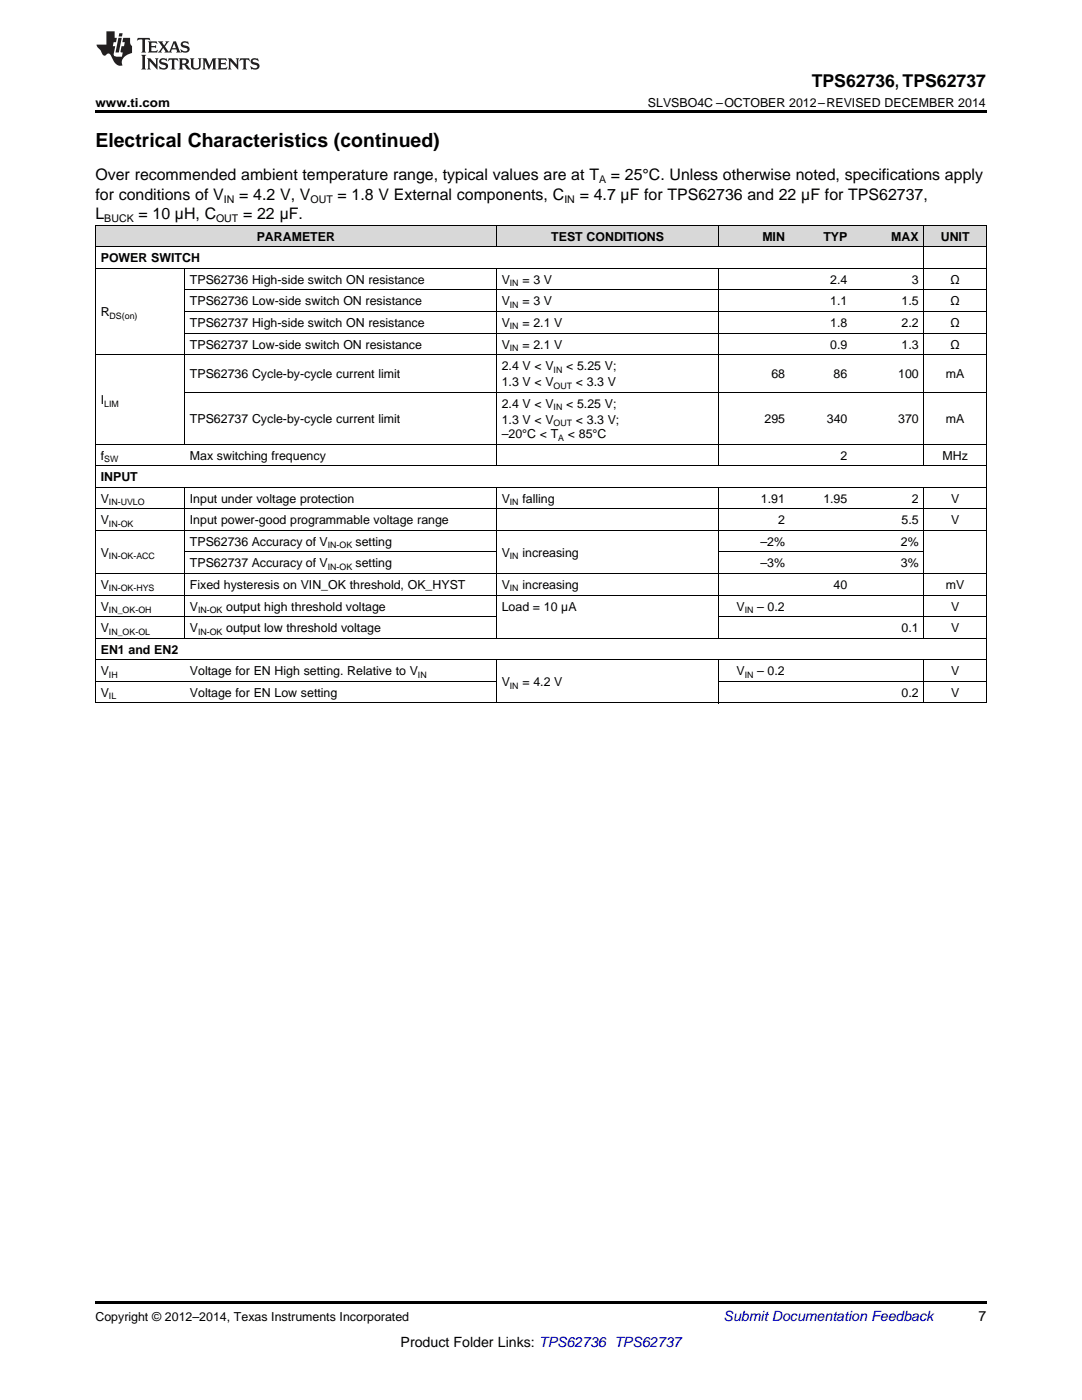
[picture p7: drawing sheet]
<svg xmlns="http://www.w3.org/2000/svg" width="216mm" height="279mm" viewBox="0 0 216 279" stroke-linecap="round" stroke-linejoin="round" font-family="sans-serif">
<defs><g id="words">
<text font-size="3.9" x="19" y="29.3">Electrical Characteristics (continued)</text>
<text font-size="3.5" x="162" y="17.3">TPS62736, TPS62737</text>
<g font-size="3.2">
<text x="19" y="36">Over recommended ambient temperature range, typical values are at T</text>
<text x="121.9" y="36">= 25°C. Unless otherwise noted, specifications apply</text>
<text x="19" y="39.9">for conditions of V</text>
<text x="47.7" y="39.9">= 4.2 V, V</text>
<text x="67.3" y="39.9">= 1.8 V External components, C</text>
<text x="115.7" y="39.9">= 4.7 µF for TPS62736 and 22 µF for TPS62737,</text>
<text x="19" y="43.7">L</text>
<text x="27.6" y="43.7">= 10 µH, C</text>
<text x="48.5" y="43.7">= 22 µF.</text>
</g>
<text font-size="2.8" fill="#0000c8" x="144.4" y="263.6">Submit Documentation Feedback</text>
<g font-size="2.8">
<text x="195.3" y="263.6">7</text>
<text x="79.9" y="268.9">Product Folder Links: TPS62736 TPS62737</text>
</g>
<g font-size="2.5">
<text x="19" y="21.4">www.ti.com</text>
<text x="129.3" y="21.4">SLVSBO4C –OCTOBER 2012–REVISED DECEMBER 2014</text>
<text x="20.1" y="52.4">POWER SWITCH</text>
<text x="51.2" y="48">PARAMETER</text>
<text x="110" y="48">TEST CONDITIONS</text>
<text x="152.1" y="48">MIN</text>
<text x="164.3" y="48">TYP</text>
<text x="177.8" y="48">MAX</text>
<text x="187.7" y="48">UNIT</text>
<text x="37.9" y="56.7">TPS62736 High-side switch ON resistance</text>
<text x="100.1" y="56.7">V</text>
<text x="104.2" y="56.7">= 3 V</text>
<text x="165.7" y="56.7">2.4</text>
<text x="182" y="56.7">3</text>
<text x="189.7" y="56.7">Ω</text>
<text x="20.1" y="63.1">R</text>
<text x="37.9" y="61">TPS62736 Low-side switch ON resistance</text>
<text x="37.9" y="65.3">TPS62737 High-side switch ON resistance</text>
<text x="100.1" y="61">V</text>
<text x="100.1" y="65.3">V</text>
<text x="104.2" y="61">= 3 V</text>
<text x="104.2" y="65.3">= 2.1 V</text>
<text x="165.7" y="61">1.1</text>
<text x="165.7" y="65.3">1.8</text>
<text x="179.9" y="61">1.5</text>
<text x="179.9" y="65.3">2.2</text>
<text x="189.7" y="61">Ω</text>
<text x="189.7" y="65.3">Ω</text>
<text x="37.9" y="69.6">TPS62737 Low-side switch ON resistance</text>
<text x="100.1" y="69.6">V</text>
<text x="104.2" y="69.6">= 2.1 V</text>
<text x="165.7" y="69.6">0.9</text>
<text x="179.9" y="69.6">1.3</text>
<text x="189.7" y="69.6">Ω</text>
<text x="37.9" y="75.5">TPS62736 Cycle-by-cycle current limit</text>
<text x="100.1" y="73.9">2.4 V &lt; V</text>
<text x="100.1" y="77.1">1.3 V &lt; V</text>
<text x="113" y="73.9">&lt; 5.25 V;</text>
<text x="114.9" y="77.1">&lt; 3.3 V</text>
<text x="153.9" y="75.5">68</text>
<text x="166.3" y="75.5">86</text>
<text x="179.2" y="75.5">100</text>
<text x="188.7" y="75.5">mA</text>
<text x="20.1" y="80.6">I</text>
<text x="100.1" y="81.4">2.4 V &lt; V</text>
<text x="113" y="81.4">&lt; 5.25 V;</text>
<text x="37.9" y="84.4">TPS62737 Cycle-by-cycle current limit</text>
<text x="100.1" y="84.6">1.3 V &lt; V</text>
<text x="100.1" y="87.4">–20°C &lt; T</text>
<text x="113.3" y="87.4">&lt; 85°C</text>
<text x="114.9" y="84.6">&lt; 3.3 V;</text>
<text x="152.5" y="84.4">295</text>
<text x="165" y="84.4">340</text>
<text x="179.2" y="84.4">370</text>
<text x="188.7" y="84.4">mA</text>
<text x="20.1" y="91.7">f</text>
<text x="37.9" y="91.7">Max switching frequency</text>
<text x="167.7" y="91.7">2</text>
<text x="188.1" y="91.7">MHz</text>
<text x="20.1" y="96">INPUT</text>
<text x="20.1" y="100.3">V</text>
<text x="37.9" y="100.3">Input under voltage protection</text>
<text x="100.1" y="100.3">V</text>
<text x="104.2" y="100.3">falling</text>
<text x="151.8" y="100.3">1.91</text>
<text x="164.3" y="100.3">1.95</text>
<text x="182" y="100.3">2</text>
<text x="189.8" y="100.3">V</text>
<text x="20.1" y="104.6">V</text>
<text x="37.9" y="104.6">Input power-good programmable voltage range</text>
<text x="155.3" y="104.6">2</text>
<text x="179.9" y="104.6">5.5</text>
<text x="189.8" y="104.6">V</text>
<text x="20.1" y="111.1">V</text>
<text x="37.9" y="108.9">TPS62736 Accuracy of V</text>
<text x="37.9" y="113.2">TPS62737 Accuracy of V</text>
<text x="70.9" y="108.9">setting</text>
<text x="70.9" y="113.2">setting</text>
<text x="100.1" y="111.1">V</text>
<text x="104.2" y="111.1">increasing</text>
<text x="151.7" y="108.9">–2%</text>
<text x="151.7" y="113.2">–3%</text>
<text x="179.8" y="108.9">2%</text>
<text x="179.8" y="113.2">3%</text>
<text x="20.1" y="117.5">V</text>
<text x="37.9" y="117.5">Fixed hysteresis on VIN_OK threshold, OK_HYST</text>
<text x="100.1" y="117.5">V</text>
<text x="104.2" y="117.5">increasing</text>
<text x="166.3" y="117.5">40</text>
<text x="188.7" y="117.5">mV</text>
<text x="20.1" y="121.8">V</text>
<text x="37.9" y="121.8">V</text>
<text x="45.1" y="121.8">output high threshold voltage</text>
<text x="100.1" y="121.8">Load = 10 µA</text>
<text x="147" y="121.8">V</text>
<text x="151.1" y="121.8">– 0.2</text>
<text x="189.8" y="121.8">V</text>
<text x="20.1" y="126.2">V</text>
<text x="20.1" y="130.5">EN1 and EN2</text>
<text x="37.9" y="126.2">V</text>
<text x="45.1" y="126.2">output low threshold voltage</text>
<text x="179.9" y="126.2">0.1</text>
<text x="189.8" y="126.2">V</text>
<text x="20.1" y="134.8">V</text>
<text x="37.9" y="134.8">Voltage for EN High setting. Relative to V</text>
<text x="100.1" y="136.9">V</text>
<text x="104.2" y="136.9">= 4.2 V</text>
<text x="147" y="134.8">V</text>
<text x="151.1" y="134.8">– 0.2</text>
<text x="189.8" y="134.8">V</text>
<text x="20.1" y="139.1">V</text>
<text x="37.9" y="139.1">Voltage for EN Low setting</text>
<text x="179.9" y="139.1">0.2</text>
<text x="189.8" y="139.1">V</text>
<text x="19" y="263.6">Copyright © 2012–2014, Texas Instruments Incorporated</text>
</g>
<g font-size="2.1">
<text x="44.7" y="40.5">IN</text>
<text x="62" y="40.5">OUT</text>
<text x="112.6" y="40.5">IN</text>
<text x="119.5" y="36.6">A</text>
<text x="20.8" y="44.4">BUCK</text>
<text x="43.1" y="44.4">OUT</text>
</g>
<g font-size="1.8">
<text x="101.7" y="57.2">IN</text>
<text x="21.9" y="63.6">DS(on)</text>
<text x="101.7" y="61.5">IN</text>
<text x="101.7" y="65.8">IN</text>
<text x="101.7" y="70.1">IN</text>
<text x="110.5" y="74.4">IN</text>
<text x="110.5" y="77.6">OUT</text>
<text x="20.8" y="81.1">LIM</text>
<text x="110.5" y="81.9">IN</text>
<text x="110.5" y="85.1">OUT</text>
<text x="111.4" y="87.9">A</text>
<text x="20.8" y="92.2">SW</text>
<text x="21.7" y="100.8">IN-UVLO</text>
<text x="101.7" y="100.8">IN</text>
<text x="21.7" y="105.1">IN-OK</text>
<text x="21.7" y="111.6">IN-OK-ACC</text>
<text x="65.4" y="109.4">IN-OK</text>
<text x="65.4" y="113.7">IN-OK</text>
<text x="101.7" y="111.6">IN</text>
<text x="21.7" y="118">IN-OK-HYS</text>
<text x="101.7" y="118">IN</text>
<text x="21.7" y="122.3">IN_OK-OH</text>
<text x="39.5" y="122.3">IN-OK</text>
<text x="148.6" y="122.3">IN</text>
<text x="21.7" y="126.6">IN_OK-OL</text>
<text x="39.5" y="126.6">IN-OK</text>
<text x="21.7" y="135.3">IH</text>
<text x="83.4" y="135.3">IN</text>
<text x="101.7" y="137.4">IN</text>
<text x="148.6" y="135.3">IN</text>
<text x="21.7" y="139.6">IL</text>
</g>
</g></defs>
<g fill="#d8d8d8">
<path d="M19 45h17.8v4.3h-17.8z"/>
<path d="M36.8 45h62.3v4.3h-62.3z"/>
<path d="M99.1 45h44.4v4.3h-44.4z"/>
<path d="M143.5 45h14.2v4.3h-14.2z"/>
<path d="M157.7 45h12.5v4.3h-12.5z"/>
<path d="M170.2 45h14.2v4.3h-14.2z"/>
<path d="M184.4 45h12.4v4.3h-12.4z"/>
</g>
<path d="M19 22h177.8v.5h-177.8zM19 259.7h177.8v.5h-177.8z" fill="#000"/>
<g fill="none" stroke="#000" stroke-width=".2">
<path d="M19 53.6h177.8M19 49.3h177.8M19 45h177.8M19.1 45v95.3M36.8 53.6v35.1M36.8 57.9h160M99 45v4.3M99 53.6v39.4M143.5 45v4.3M143.5 53.6v39.4M184.3 45v48M196.8 45v95.3"/>
<path d="M19 70.8h177.8M36.8 78.3h160M36.8 66.5h160M36.8 62.2h160M19 97.2h177.8M19 92.9h177.8M19 88.6h177.8M36.8 97.3v30.1M99 97.3v30.1M143.5 97.3v30.1M184.3 97.3v30.1M19 118.8h177.8"/>
<path d="M19 114.5h177.8M19 105.9h177.8M19 101.5h177.8M36.8 110.2h62.3M143.5 110.2h40.9M19 136h80.1M19 131.7h177.8M19 127.4h177.8M19 123.1h80.1M99 131.7v8.6M143.5 131.7v8.6M143.5 136h53.3"/>
<path d="M143.5 123.1h53.3M184.3 131.7v8.6M19 140.3h177.8"/>
</g>
<g fill="#231f20">
<path d="M27.5 7.6l-.1 .5 .4-.2h.6v.1v2.1l-.2 .4h1l-.3-.4v-2.1l.1-.1h.5l.5 .2-.2-.5zM29.5 8.3l.2 .3v1.5l-.2 .4h1.8l.2-.6a1.04 1.04 0 0 1-1.3 .2v-.7h.6l.3 .2v-.6l-.3 .2h-.6v-.6l.8-.1 .4 .3-.2-.5zM31.5 8.3l.9 1.1-.9 1.1h.8l-.2-.2 .5-.7 .4 .7-.2 .2h1.5l-.1-.2 .1-.4h.9l.1 .4-.2 .2h1l-.3-.3-.7-1.9h-.5l-.9 2-.8-1 .9-1h-.8l.1 .3-.3 .5-.4-.6 .2-.2zM34.7 8.6l.4 1h-.7zM36.3 8.4a.63 .63 0 0 0-.2 .7 .63 .63 0 0 0 .6 .4l.6 .2 .1 .2a.75 .75 0 0 1-.7 .4 .75 .75 0 0 1-.6-.5l.1 .7 .1-.1a1.11 1.11 0 0 0 1.5-.6 1.13 1.13 0 0 0-1.2-.8l-.1-.4a1.04 1.04 0 0 1 1.2 .2l-.2-.5-.1 .1-.5-.2zM28.2 10.9l.2 .4v2.2l-.2 .4h1l-.3-.4v-2.2l.3-.4zM29.3 11.6l.3 .4v1.5l-.3 .4h.8l-.2-.4v-1.3l1.5 1.7v-1.9l.2-.4h-.7l.2 .4v.9l-1.1-1.3zM32 11.8a.62 .62 0 0 0-.2 .7 .62 .62 0 0 0 .6 .4l.6 .1 .1 .3a.76 .76 0 0 1-.7 .3 .76 .76 0 0 1-.6-.4l.1 .7 .1-.1a1.11 1.11 0 0 0 1.5-.6 1.13 1.13 0 0 0-1.2-.8l-.1-.4a1.04 1.04 0 0 1 1.2 .2l-.2-.6-.1 .1-.5-.1zM33.7 11.6l-.2 .6a.61 .61 0 0 1 .8-.3v1.6l-.2 .4h.9l-.2-.4v-1.6a.63 .63 0 0 1 .8 .3l-.2-.6zM35.6 11.6l.3 .4v1.5l-.3 .4h1l-.2-.2v-.8l.5 .2a.76 .76 0 0 0 1.2 .7l-1-1a.58 .58 0 0 0 .6-.5 .58 .58 0 0 0-.5-.6zM36.4 11.9h.1a.45 .45 0 0 1 .5 .1 .45 .45 0 0 1 .1 .5l-.7 .2zM37.9 11.6l.2 .2a2.17 2.17 0 0 0 .3 1.9 .99 .99 0 0 0 1.6-.6v-1.1l.2-.4h-.7l.2 .2a1.92 1.92 0 0 1-.2 1.8 .6 .6 0 0 1-.9-.5v-1.1l.2-.4zM40.4 11.6l.2 .4v1.5l-.2 .4h.7l-.2-.4v-1.4l.8 1.8 .8-1.8v1.4l-.2 .4h.9l-.2-.4v-1.5l.2-.4h-.8l-.6 1.5-.6-1.5zM43.4 11.6l.2 .4v1.5l-.2 .4h1.8l.2-.6a1.04 1.04 0 0 1-1.3 .1v-.6h.5l.4 .2v-.6l-.4 .2h-.5v-.7h.8l.3 .3-.1-.6zM45.5 11.6l.2 .4v1.5l-.2 .4h.7l-.2-.4v-1.3l1.5 1.7v-1.9l.2-.4h-.7l.2 .4v.9l-1.1-1.3zM47.9 11.6l-.1 .6a.61 .61 0 0 1 .8-.3v1.6l-.3 .4h1l-.3-.4 .1-1.6a.63 .63 0 0 1 .7 .3l-.1-.6zM50.2 11.8a.62 .62 0 0 0-.2 .7 .62 .62 0 0 0 .6 .4l.6 .1 .2 .3a.76 .76 0 0 1-.8 .3 .76 .76 0 0 1-.6-.4l.1 .7 .2-.1a1.11 1.11 0 0 0 1.5-.6 1.13 1.13 0 0 0-1.3-.8l-.1-.4a1.04 1.04 0 0 1 1.2 .2l-.1-.6-.2 .1-.5-.1z"/>
<path d="M21.2 6.3v2.6h-1.9l.1 .4 .7 .9a.91 .91 0 0 0 1 .8 .56 .56 0 0 1 .5-.3 .56 .56 0 0 1 .5 .3l.4 .8a1.53 1.53 0 0 0 1.9 1.2 1.54 1.54 0 0 1 1-2.1l.9-.3v-1.4a1.52 1.52 0 0 1-.3-1.6h-1.4l-.2 .8h.5l-.2 .8h-.4l-.2 1v.2l.4 .1-.2 .8a1.93 1.93 0 0 1-1.6-.3l.3-1.8h-.5l.2-.8h.4l.2-.8h-.4v-1.3zM23.6 7.6l-.6 2.9h.7l.6-2.9zM23.8 6.6l-.1 .7h.6l.2-.7z"/>
</g>
<use href="#words"/>
</svg>
